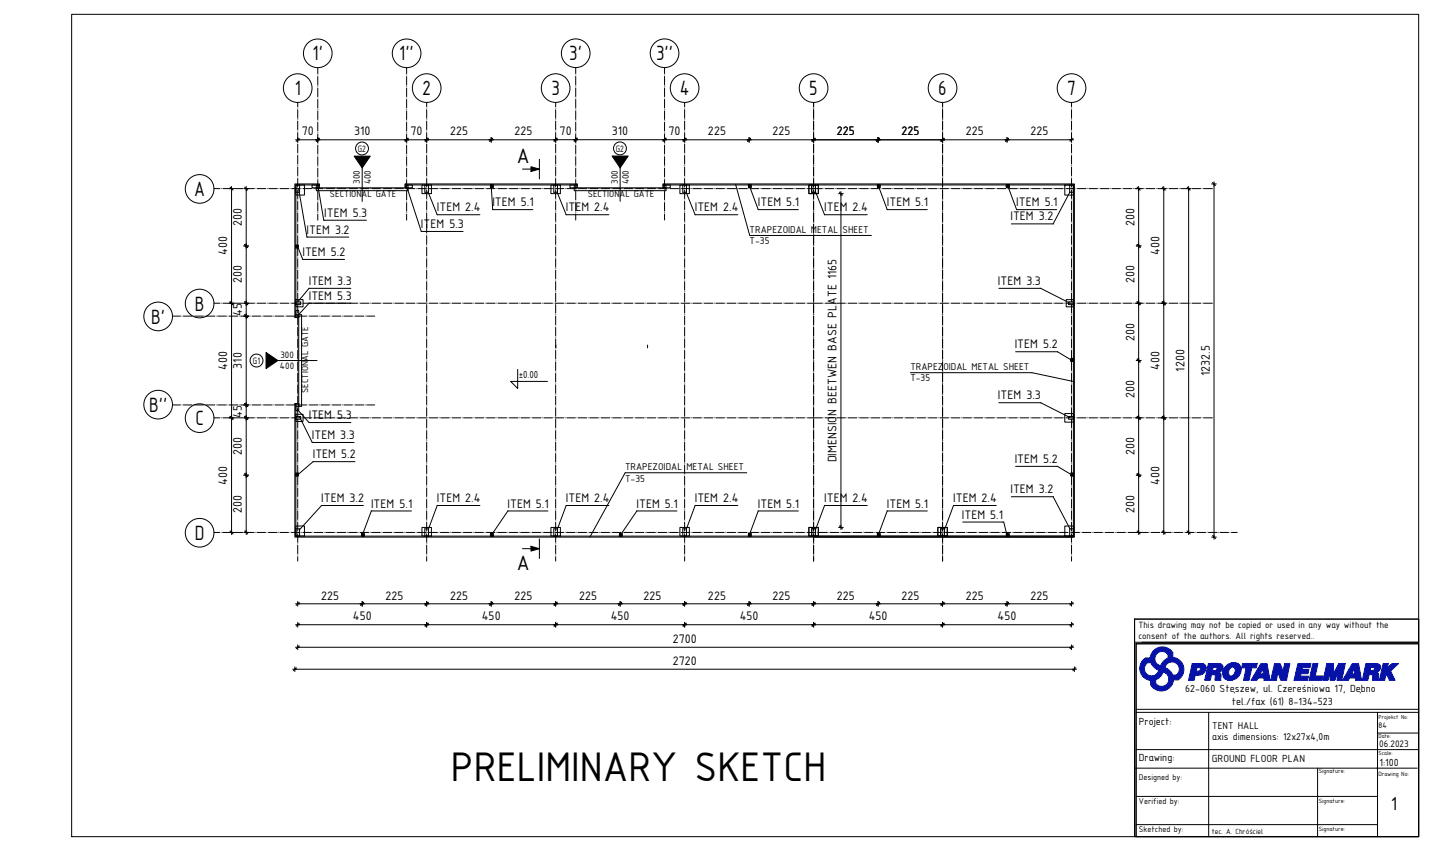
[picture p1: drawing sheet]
<svg xmlns="http://www.w3.org/2000/svg" width="500mm" height="297mm" viewBox="0 0 500 297" stroke-linecap="round" stroke-linejoin="round" font-family="sans-serif">
<defs><g id="words">
<text font-size="15.5" x="157.3" y="272.7">PRELIMINARY SKETCH</text>
<g font-size="7.8">
<text x="109.1" y="21.1">1'</text>
<text x="139.3" y="21.1">1''</text>
<text x="198.6" y="21.1">3'</text>
<text x="228.9" y="21.1">3''</text>
<text x="102.8" y="33.2">1</text>
<text x="147.4" y="33.2">2</text>
<text x="192.4" y="33.2">3</text>
<text x="237.2" y="33.2">4</text>
<text x="282.4" y="33.2">5</text>
<text x="327.4" y="33.2">6</text>
<text x="372.4" y="33.2">7</text>
<text x="180.3" y="56.7">A</text>
<text x="67.7" y="68.4">A</text>
<text x="52.7" y="112.9">B'</text>
<text x="68" y="108.4">B</text>
<text x="52" y="143.7">B''</text>
<text x="68.2" y="148.4">C</text>
<text x="68" y="188.4">D</text>
<text x="180.3" y="198.8">A</text>
</g>
<text font-size="7" x="485.3" y="282.6">1</text>
<g font-size="4.7">
<text x="105.3" y="47.3">70</text>
<text x="123.5" y="47.3">310</text>
<text x="143.3" y="47.3">70</text>
<text x="157" y="47.3">225</text>
<text x="179.5" y="47.3">225</text>
<text x="195.3" y="47.3">70</text>
<text x="213.5" y="47.3">310</text>
<text x="233.3" y="47.3">70</text>
<text x="247" y="47.3">225</text>
<text x="269.5" y="47.3">225</text>
<text x="292" y="47.3">225</text>
<text x="314.5" y="47.3">225</text>
<text x="337" y="47.3">225</text>
<text x="359.5" y="47.3">225</text>
<text x="171.8" y="72">ITEM 5.1</text>
<text x="264.5" y="72">ITEM 5.1</text>
<text x="309.5" y="72">ITEM 5.1</text>
<text x="354.6" y="72">ITEM 5.1</text>
<text x="113.2" y="75.7">ITEM 5.3</text>
<text x="152.4" y="73.7">ITEM 2.4</text>
<text x="197.4" y="73.7">ITEM 2.4</text>
<text x="242.4" y="73.7">ITEM 2.4</text>
<text x="287.6" y="73.7">ITEM 2.4</text>
<text x="352.6" y="76.9">ITEM 3.2</text>
<text x="84.4" y="78.9" transform="rotate(-90 84.4 78.9)">200</text>
<text x="107" y="81.5">ITEM 3.2</text>
<text x="146.9" y="79.6">ITEM 5.3</text>
<text x="395.8" y="78.9" transform="rotate(-90 395.8 78.9)">200</text>
<text x="79.3" y="89.1" transform="rotate(-90 79.3 89.1)">400</text>
<text x="105.5" y="89.3">ITEM 5.2</text>
<text x="404.6" y="89.1" transform="rotate(-90 404.6 89.1)">400</text>
<text x="84.4" y="98.9" transform="rotate(-90 84.4 98.9)">200</text>
<text x="107.7" y="99.4">ITEM 3.3</text>
<text x="348.2" y="99.4">ITEM 3.3</text>
<text x="395.8" y="98.9" transform="rotate(-90 395.8 98.9)">200</text>
<text x="107.7" y="104.6">ITEM 5.3</text>
<text x="84.4" y="110.3" transform="rotate(-90 84.4 110.3)">45</text>
<text x="395.8" y="118.9" transform="rotate(-90 395.8 118.9)">200</text>
<text x="354.1" y="121.6">ITEM 5.2</text>
<text x="79.3" y="129.1" transform="rotate(-90 79.3 129.1)">400</text>
<text x="84.4" y="128.7" transform="rotate(-90 84.4 128.7)">310</text>
<text x="404.6" y="129.1" transform="rotate(-90 404.6 129.1)">400</text>
<text x="413.2" y="129.7" transform="rotate(-90 413.2 129.7)">1200</text>
<text x="422.1" y="131.2" transform="rotate(-90 422.1 131.2)">1232.5</text>
<text x="348.2" y="139.3">ITEM 3.3</text>
<text x="395.8" y="138.9" transform="rotate(-90 395.8 138.9)">200</text>
<text x="84.4" y="145.8" transform="rotate(-90 84.4 145.8)">45</text>
<text x="107.7" y="146.3">ITEM 5.3</text>
<text x="108.8" y="153.2">ITEM 3.3</text>
<text x="84.4" y="158.9" transform="rotate(-90 84.4 158.9)">200</text>
<text x="109.1" y="159.9">ITEM 5.2</text>
<text x="291.9" y="161.4" transform="rotate(-90 291.9 161.4)">DIMENSION BEETWEN BASE PLATE 1165</text>
<text x="354.1" y="161.6">ITEM 5.2</text>
<text x="395.8" y="158.9" transform="rotate(-90 395.8 158.9)">200</text>
<text x="79.3" y="169.1" transform="rotate(-90 79.3 169.1)">400</text>
<text x="352.6" y="172.2">ITEM 3.2</text>
<text x="404.6" y="169.1" transform="rotate(-90 404.6 169.1)">400</text>
<text x="84.4" y="178.9" transform="rotate(-90 84.4 178.9)">200</text>
<text x="112.1" y="175.2">ITEM 3.2</text>
<text x="129.5" y="177.1">ITEM 5.1</text>
<text x="152.4" y="175.2">ITEM 2.4</text>
<text x="177.1" y="177.1">ITEM 5.1</text>
<text x="197.4" y="175.2">ITEM 2.4</text>
<text x="222.1" y="177.1">ITEM 5.1</text>
<text x="242.4" y="175.2">ITEM 2.4</text>
<text x="264.5" y="177.1">ITEM 5.1</text>
<text x="287.6" y="175.2">ITEM 2.4</text>
<text x="309.5" y="177.1">ITEM 5.1</text>
<text x="332.6" y="175.2">ITEM 2.4</text>
<text x="395.8" y="178.9" transform="rotate(-90 395.8 178.9)">200</text>
<text x="335.6" y="181">ITEM 5.1</text>
<text x="112" y="209.2">225</text>
<text x="134.5" y="209.2">225</text>
<text x="157" y="209.2">225</text>
<text x="179.5" y="209.2">225</text>
<text x="202" y="209.2">225</text>
<text x="224.5" y="209.2">225</text>
<text x="247" y="209.2">225</text>
<text x="269.5" y="209.2">225</text>
<text x="292" y="209.2">225</text>
<text x="314.5" y="209.2">225</text>
<text x="337" y="209.2">225</text>
<text x="359.5" y="209.2">225</text>
<text x="123.1" y="216.5">450</text>
<text x="168.1" y="216.5">450</text>
<text x="213.1" y="216.5">450</text>
<text x="258.1" y="216.5">450</text>
<text x="303.1" y="216.5">450</text>
<text x="348.1" y="216.5">450</text>
<text x="234.7" y="224.4">2700</text>
<text x="234.7" y="232.1">2720</text>
</g>
<g font-size="3.9">
<text x="413.6" y="241.6">62-060 Stęszew, ul. Czereśniowa 17, Dębno</text>
<text x="429.8" y="246">tel./fax (61) 8-134-523</text>
<text x="397.3" y="253">Project:</text>
<text x="397.3" y="265.7">Drawing:</text>
<text x="422.9" y="266.1">GROUND FLOOR PLAN</text>
<text x="481.3" y="267.4">1:100</text>
</g>
<text font-size="3.8" x="181" y="132.1">±0.00</text>
<g font-size="3.7">
<text x="261.6" y="81.2">TRAPEZOIDAL METAL SHEET</text>
<text x="261.6" y="85.2">T-35</text>
<text x="317.6" y="129.1">TRAPEZOIDAL METAL SHEET</text>
<text x="317.6" y="133.1">T-35</text>
<text x="218.1" y="164">TRAPEZOIDAL METAL SHEET</text>
<text x="218.1" y="168.1">T-35</text>
<text x="423" y="254.3">TENT HALL</text>
<text x="423" y="258.2">axis dimensions: 12x27x4,0m</text>
</g>
<text font-size="3.6" x="481.2" y="260.7">06.2023</text>
<g font-size="3.5">
<text x="124.9" y="52.9">G2</text>
<text x="214.9" y="52.9">G2</text>
<text x="125.6" y="64.2" transform="rotate(-90 125.6 64.2)">300</text>
<text x="129.4" y="64.4" transform="rotate(-90 129.4 64.4)">400</text>
<text x="215.6" y="64.2" transform="rotate(-90 215.6 64.2)">300</text>
<text x="219.4" y="64.3" transform="rotate(-90 219.4 64.3)">400</text>
<text x="115.1" y="68.8">SECTIONAL GATE</text>
<text x="205.1" y="68.8">SECTIONAL GATE</text>
<text x="97.9" y="125">300</text>
<text x="88.3" y="127">G1</text>
<text x="97.7" y="128.9">400</text>
<text x="107.5" y="137.1" transform="rotate(-90 107.5 137.1)">SECTIONAL GATE</text>
</g>
<g font-size="3.4">
<text x="397.2" y="219.3">This drawing may not be copied or used in any way without the</text>
<text x="397.2" y="223">consent of the authors. All rights reserved..</text>
</g>
<g font-size="3.1">
<text x="397.4" y="272.4">Designed by:</text>
<text x="397.4" y="280.5">Verified by:</text>
<text x="397.4" y="290.4">Sketched by:</text>
</g>
<text font-size="3" x="481" y="254.2">84</text>
<text font-size="2.8" x="422.8" y="291">tec. A. Chróściel</text>
<g font-size="2.3">
<text x="460.1" y="269.9">Signature:</text>
<text x="481" y="270.7">Drawing No:</text>
<text x="460.1" y="280.2">Signature:</text>
<text x="460.1" y="290">Signature:</text>
</g>
<g font-size="2.2">
<text x="481" y="250.8">Projekct No:</text>
<text x="481" y="257.7">Date:</text>
<text x="481" y="263.5">Scale:</text>
</g>
</g></defs>
<!-- layer: BZ_OSD -->
<g fill="none" stroke="#000" stroke-width=".35">
<path d="M103.9 37.8h.1M103.9 35.7v1.6M103.9 38.3v3M110.9 26.2h.1M110.9 30.2h.1M110.9 34.2h.1M110.9 38.2h.1M110.9 23.6v2.1M110.9 26.7v3M110.9 30.7v3M110.9 34.7v3M110.9 38.7v3"/>
<path d="M141.9 26.2h.1M141.9 30.2h.1M141.9 34.2h.1M141.9 38.2h.1M141.9 23.6v2.1M141.9 26.7v3M141.9 30.7v3M141.9 34.7v3M141.9 38.7v3M148.9 37.8h.1M148.9 35.7v1.6M148.9 38.3v3"/>
<path d="M193.9 37.8h.1M193.9 35.7v1.6M193.9 38.3v3M238.9 37.8h.1M238.9 35.7v1.6M238.9 38.3v3M283.9 37.8h.1M283.9 35.7v1.6M283.9 38.3v3M328.9 37.8h.1M328.9 35.7v1.6M328.9 38.3v3"/>
<path d="M373.9 37.8h.1M373.9 35.7v1.6M373.9 38.3v3M103.9 57.8h.1M103.9 53.8h.1M103.9 49.8h.1M103.9 45.8h.1M103.9 41.8h.1M103.9 42.3v3M103.9 46.3v3M103.9 50.3v3M103.9 54.3v3"/>
<path d="M103.9 58.3v3M110.9 42.2h.1M110.9 46.2h.1M110.9 50.2h.1M110.9 54.2h.1M110.9 58.2h.1M110.9 42.7v3M110.9 46.7v3M110.9 50.7v3M110.9 54.7v3M110.9 58.7v3M141.9 42.2h.1"/>
<path d="M141.9 46.2h.1M141.9 50.2h.1M141.9 54.2h.1M141.9 58.2h.1M141.9 42.7v3M141.9 46.7v3M141.9 50.7v3M141.9 54.7v3M141.9 58.7v3M148.9 57.8h.1M148.9 53.8h.1M148.9 49.8h.1"/>
<path d="M148.9 45.8h.1M148.9 41.8h.1M148.9 42.3v3M148.9 46.3v3M148.9 50.3v3M148.9 54.3v3M148.9 58.3v3M193.9 57.8h.1M193.9 53.8h.1M193.9 49.8h.1M193.9 45.8h.1M193.9 41.8h.1"/>
<path d="M193.9 42.3v3M193.9 46.3v3M193.9 50.3v3M193.9 54.3v3M193.9 58.3v3M238.9 57.8h.1M238.9 53.8h.1M238.9 49.8h.1M238.9 45.8h.1M238.9 41.8h.1M238.9 42.3v3M238.9 46.3v3"/>
<path d="M238.9 50.3v3M238.9 54.3v3M238.9 58.3v3M283.9 57.8h.1M283.9 53.8h.1M283.9 49.8h.1M283.9 45.8h.1M283.9 41.8h.1M283.9 42.3v3M283.9 46.3v3M283.9 50.3v3M283.9 54.3v3"/>
<path d="M283.9 58.3v3M328.9 57.8h.1M328.9 53.8h.1M328.9 49.8h.1M328.9 45.8h.1M328.9 41.8h.1M328.9 42.3v3M328.9 46.3v3M328.9 50.3v3M328.9 54.3v3M328.9 58.3v3M373.9 57.8h.1"/>
<path d="M373.9 53.8h.1M373.9 49.8h.1M373.9 45.8h.1M373.9 41.8h.1M373.9 42.3v3M373.9 46.3v3M373.9 50.3v3M373.9 54.3v3M373.9 58.3v3M74.7 65.8h2.1M77.3 65.8h.1M77.8 65.8h3"/>
<path d="M81.3 65.8h.1M81.8 65.8h3M85.3 65.8h.1M85.8 65.8h3M89.3 65.8h.1M89.8 65.8h3M93.3 65.8h.1M93.8 65.8h3M97.3 65.8h.1M97.8 65.8h3M101.3 65.8h.1M101.8 65.8h3"/>
<path d="M103.9 77.8h.1M103.9 73.8h.1M103.9 69.8h.1M103.9 65.8h.1M103.9 61.8h.1M103.9 62.3v3M103.9 66.3v3M103.9 70.3v3M103.9 74.3v3M103.9 78.3v3M105.3 65.8h.1M105.8 65.8h3"/>
<path d="M109.3 65.8h.1M109.8 65.8h3M110.9 62.2h.1M110.9 66.2h.1M110.9 70.2h.1M110.9 74.2h.1M110.9 62.7v3M110.9 66.7v3M110.9 70.7v3M110.9 74.7v2.1M113.3 65.8h.1M113.8 65.8h3"/>
<path d="M117.3 65.8h.1M117.8 65.8h3M121.3 65.8h.1M121.8 65.8h3M125.3 65.8h.1M125.8 65.8h3M129.3 65.8h.1M129.8 65.8h3M133.3 65.8h.1M133.8 65.8h3M137.3 65.8h.1M137.8 65.8h3"/>
<path d="M141.3 65.8h.1M141.8 65.8h3M141.9 62.2h.1M141.9 66.2h.1M141.9 70.2h.1M141.9 74.2h.1M141.9 62.7v3M141.9 66.7v3M141.9 70.7v3M141.9 74.7v2.1M145.3 65.8h.1M145.8 65.8h3"/>
<path d="M148.9 77.8h.1M148.9 73.8h.1M148.9 69.8h.1M148.9 65.8h.1M148.9 61.8h.1M148.9 62.3v3M148.9 66.3v3M148.9 70.3v3M148.9 74.3v3M148.9 78.3v3M149.3 65.8h.1M149.8 65.8h3"/>
<path d="M153.3 65.8h.1M153.8 65.8h3M157.3 65.8h.1M157.8 65.8h3M161.3 65.8h.1M161.8 65.8h3M165.3 65.8h.1M165.8 65.8h3M169.3 65.8h.1M169.8 65.8h3M173.3 65.8h.1M173.8 65.8h3"/>
<path d="M177.3 65.8h.1M177.8 65.8h3M181.3 65.8h.1M181.8 65.8h3M185.3 65.8h.1M185.8 65.8h3M189.3 65.8h.1M189.8 65.8h3M193.3 65.8h.1M193.8 65.8h3M193.9 77.8h.1M193.9 73.8h.1"/>
<path d="M193.9 69.8h.1M193.9 65.8h.1M193.9 61.8h.1M193.9 62.3v3M193.9 66.3v3M193.9 70.3v3M193.9 74.3v3M193.9 78.3v3M197.3 65.8h.1M197.8 65.8h3M201.3 65.8h.1M201.8 65.8h3"/>
<path d="M205.3 65.8h.1M205.8 65.8h3M209.3 65.8h.1M209.8 65.8h3M213.3 65.8h.1M213.8 65.8h3M217.3 65.8h.1M217.8 65.8h3M221.3 65.8h.1M221.8 65.8h3M225.3 65.8h.1M225.8 65.8h3"/>
<path d="M229.3 65.8h.1M229.8 65.8h3M233.3 65.8h.1M233.8 65.8h3M237.3 65.8h.1M237.8 65.8h3M238.9 77.8h.1M238.9 73.8h.1M238.9 69.8h.1M238.9 65.8h.1M238.9 61.8h.1M238.9 62.3v3"/>
<path d="M238.9 66.3v3M238.9 70.3v3M238.9 74.3v3M238.9 78.3v3M241.3 65.8h.1M241.8 65.8h3M245.3 65.8h.1M245.8 65.8h3M249.3 65.8h.1M249.8 65.8h3M253.3 65.8h.1M253.8 65.8h3"/>
<path d="M257.3 65.8h.1M257.8 65.8h3M261.3 65.8h.1M261.8 65.8h3M265.3 65.8h.1M265.8 65.8h3M269.3 65.8h.1M269.8 65.8h3M273.3 65.8h.1M273.8 65.8h3M277.3 65.8h.1M277.8 65.8h3"/>
<path d="M281.3 65.8h.1M281.8 65.8h5.2M283.9 77.8h.1M283.9 73.8h.1M283.9 69.8h.1M283.9 65.8h.1M283.9 61.8h.1M283.9 62.3v3M283.9 66.3v3M283.9 70.3v3M283.9 74.3v3M283.9 78.3v3"/>
<path d="M287.5 65.8h.1M288 65.8h3M291.5 65.8h.1M292 65.8h3M295.5 65.8h.1M296 65.8h3M299.5 65.8h.1M300 65.8h3M303.5 65.8h.1M304 65.8h3M307.5 65.8h.1M308 65.8h3"/>
<path d="M311.5 65.8h.1M312 65.8h3M315.5 65.8h.1M316 65.8h3M319.5 65.8h.1M320 65.8h3M323.5 65.8h.1M324 65.8h3M327.5 65.8h.1M328 65.8h3M328.9 77.8h.1M328.9 73.8h.1"/>
<path d="M328.9 69.8h.1M328.9 65.8h.1M328.9 61.8h.1M328.9 62.3v3M328.9 66.3v3M328.9 70.3v3M328.9 74.3v3M328.9 78.3v3M331.5 65.8h.1M332 65.8h3M335.5 65.8h.1M336 65.8h3"/>
<path d="M339.5 65.8h.1M340 65.8h3M343.5 65.8h.1M344 65.8h3M347.5 65.8h.1M348 65.8h3M351.5 65.8h.1M352 65.8h3M355.5 65.8h.1M356 65.8h3M359.5 65.8h.1M360 65.8h3"/>
<path d="M363.5 65.8h.1M364 65.8h3M367.5 65.8h.1M368 65.8h3M371.5 65.8h.1M372 65.8h3M373.9 77.8h.1M373.9 73.8h.1M373.9 69.8h.1M373.9 65.8h.1M373.9 61.8h.1M373.9 62.3v3"/>
<path d="M373.9 66.3v3M373.9 70.3v3M373.9 74.3v3M373.9 78.3v3M375.5 65.8h.1M376 65.8h3M379.5 65.8h.1M380 65.8h3M383.5 65.8h.1M384 65.8h3M387.5 65.8h.1M388 65.8h3"/>
<path d="M391.5 65.8h.1M392 65.8h3M395.5 65.8h.1M396 65.8h3M399.5 65.8h.1M400 65.8h3M403.5 65.8h.1M404 65.8h3M407.5 65.8h.1M408 65.8h3M411.5 65.8h.1M412 65.8h3"/>
<path d="M415.5 65.8h.1M416 65.8h3M419.5 65.8h.1M420 65.8h3M103.9 97.8h.1M103.9 93.8h.1M103.9 89.8h.1M103.9 85.8h.1M103.9 81.8h.1M103.9 82.3v3M103.9 86.3v3M103.9 90.3v3"/>
<path d="M103.9 94.3v3M103.9 98.3v3M148.9 97.8h.1M148.9 93.8h.1M148.9 89.8h.1M148.9 85.8h.1M148.9 81.8h.1M148.9 82.3v3M148.9 86.3v3M148.9 90.3v3M148.9 94.3v3M148.9 98.3v3"/>
<path d="M193.9 97.8h.1M193.9 93.8h.1M193.9 89.8h.1M193.9 85.8h.1M193.9 81.8h.1M193.9 82.3v3M193.9 86.3v3M193.9 90.3v3M193.9 94.3v3M193.9 98.3v3M238.9 97.8h.1M238.9 93.8h.1"/>
<path d="M238.9 89.8h.1M238.9 85.8h.1M238.9 81.8h.1M238.9 82.3v3M238.9 86.3v3M238.9 90.3v3M238.9 94.3v3M238.9 98.3v3M283.9 97.8h.1M283.9 93.8h.1M283.9 89.8h.1M283.9 85.8h.1"/>
<path d="M283.9 81.8h.1M283.9 82.3v3M283.9 86.3v3M283.9 90.3v3M283.9 94.3v3M283.9 98.3v3M328.9 97.8h.1M328.9 93.8h.1M328.9 89.8h.1M328.9 85.8h.1M328.9 81.8h.1M328.9 82.3v3"/>
<path d="M328.9 86.3v3M328.9 90.3v3M328.9 94.3v3M328.9 98.3v3M373.9 97.8h.1M373.9 93.8h.1M373.9 89.8h.1M373.9 85.8h.1M373.9 81.8h.1M373.9 82.3v3M373.9 86.3v3M373.9 90.3v3"/>
<path d="M373.9 94.3v3M373.9 98.3v3M60.2 110.3h2.8M63.5 110.3h.1M64 110.3h3M67.5 110.3h.1M68 110.3h3M71.5 110.3h.1M72 110.3h3M74.7 105.8h2.1M75.5 110.3h.1M76 110.3h3"/>
<path d="M77.3 105.8h.1M77.8 105.8h3M79.5 110.3h.1M80 110.3h3M81.3 105.8h.1M81.8 105.8h3M83.5 110.3h.1M84 110.3h3M85.3 105.8h.1M85.8 105.8h3M87.5 110.3h.1M88 110.3h3"/>
<path d="M89.3 105.8h.1M89.8 105.8h3M91.5 110.3h.1M92 110.3h3M93.3 105.8h.1M93.8 105.8h3M95.5 110.3h.1M96 110.3h3M97.3 105.8h.1M97.8 105.8h3M99.5 110.3h.1M100 110.3h3"/>
<path d="M101.3 105.8h.1M101.8 105.8h3M103.5 110.3h.1M103.9 117.8h.1M103.9 113.8h.1M103.9 109.8h.1M103.9 105.8h.1M103.9 101.8h.1M103.9 102.3v3M103.9 106.3v3M103.9 110.3v3M103.9 114.3v3"/>
<path d="M103.9 118.3v3M104 110.3h3M105.3 105.8h.1M105.8 105.8h3M107.5 110.3h.1M108 110.3h3M109.3 105.8h.1M109.8 105.8h3M111.5 110.3h.1M112 110.3h3M113.3 105.8h.1M113.8 105.8h3"/>
<path d="M115.5 110.3h.1M116 110.3h3M117.3 105.8h.1M117.8 105.8h3M119.5 110.3h.1M120 110.3h3M121.3 105.8h.1M121.8 105.8h3M123.5 110.3h.1M124 110.3h3M125.3 105.8h.1M125.8 105.8h3"/>
<path d="M127.5 110.3h.1M128 110.3h2.8M129.3 105.8h.1M129.8 105.8h3M133.3 105.8h.1M133.8 105.8h3M137.3 105.8h.1M137.8 105.8h3M141.3 105.8h.1M141.8 105.8h3M145.3 105.8h.1M145.8 105.8h3"/>
<path d="M148.9 117.8h.1M148.9 113.8h.1M148.9 109.8h.1M148.9 105.8h.1M148.9 101.8h.1M148.9 102.3v3M148.9 106.3v3M148.9 110.3v3M148.9 114.3v3M148.9 118.3v3M149.3 105.8h.1M149.8 105.8h3"/>
<path d="M153.3 105.8h.1M153.8 105.8h3M157.3 105.8h.1M157.8 105.8h3M161.3 105.8h.1M161.8 105.8h3M165.3 105.8h.1M165.8 105.8h3M169.3 105.8h.1M169.8 105.8h3M173.3 105.8h.1M173.8 105.8h3"/>
<path d="M177.3 105.8h.1M177.8 105.8h3M181.3 105.8h.1M181.8 105.8h3M185.3 105.8h.1M185.8 105.8h3M189.3 105.8h.1M189.8 105.8h3M193.3 105.8h.1M193.8 105.8h3M193.9 117.8h.1M193.9 113.8h.1"/>
<path d="M193.9 109.8h.1M193.9 105.8h.1M193.9 101.8h.1M193.9 102.3v3M193.9 106.3v3M193.9 110.3v3M193.9 114.3v3M193.9 118.3v3M197.3 105.8h.1M197.8 105.8h3M201.3 105.8h.1M201.8 105.8h3"/>
<path d="M205.3 105.8h.1M205.8 105.8h3M209.3 105.8h.1M209.8 105.8h3M213.3 105.8h.1M213.8 105.8h3M217.3 105.8h.1M217.8 105.8h3M221.3 105.8h.1M221.8 105.8h3M225.3 105.8h.1M225.8 105.8h3"/>
<path d="M229.3 105.8h.1M229.8 105.8h3M233.3 105.8h.1M233.8 105.8h3M237.3 105.8h.1M237.8 105.8h3M238.9 117.8h.1M238.9 113.8h.1M238.9 109.8h.1M238.9 105.8h.1M238.9 101.8h.1M238.9 102.3v3"/>
<path d="M238.9 106.3v3M238.9 110.3v3M238.9 114.3v3M238.9 118.3v3M241.3 105.8h.1M241.8 105.8h3M245.3 105.8h.1M245.8 105.8h3M249.3 105.8h.1M249.8 105.8h3M253.3 105.8h.1M253.8 105.8h3"/>
<path d="M257.3 105.8h.1M257.8 105.8h3M261.3 105.8h.1M261.8 105.8h3M265.3 105.8h.1M265.8 105.8h3M269.3 105.8h.1M269.8 105.8h3M273.3 105.8h.1M273.8 105.8h3M277.3 105.8h.1M277.8 105.8h3"/>
<path d="M281.3 105.8h.1M281.8 105.8h5.2M283.9 117.8h.1M283.9 113.8h.1M283.9 109.8h.1M283.9 105.8h.1M283.9 101.8h.1M283.9 102.3v3M283.9 106.3v3M283.9 110.3v3M283.9 114.3v3M283.9 118.3v3"/>
<path d="M287.5 105.8h.1M288 105.8h3M291.5 105.8h.1M292 105.8h3M295.5 105.8h.1M296 105.8h3M299.5 105.8h.1M300 105.8h3M303.5 105.8h.1M304 105.8h3M307.5 105.8h.1M308 105.8h3"/>
<path d="M311.5 105.8h.1M312 105.8h3M315.5 105.8h.1M316 105.8h3M319.5 105.8h.1M320 105.8h3M323.5 105.8h.1M324 105.8h3M327.5 105.8h.1M328 105.8h3M328.9 117.8h.1M328.9 113.8h.1"/>
<path d="M328.9 109.8h.1M328.9 105.8h.1M328.9 101.8h.1M328.9 102.3v3M328.9 106.3v3M328.9 110.3v3M328.9 114.3v3M328.9 118.3v3M331.5 105.8h.1M332 105.8h3M335.5 105.8h.1M336 105.8h3"/>
<path d="M339.5 105.8h.1M340 105.8h3M343.5 105.8h.1M344 105.8h3M347.5 105.8h.1M348 105.8h3M351.5 105.8h.1M352 105.8h3M355.5 105.8h.1M356 105.8h3M359.5 105.8h.1M360 105.8h3"/>
<path d="M363.5 105.8h.1M364 105.8h3M367.5 105.8h.1M368 105.8h3M371.5 105.8h.1M372 105.8h3M373.9 117.8h.1M373.9 113.8h.1M373.9 109.8h.1M373.9 105.8h.1M373.9 101.8h.1M373.9 102.3v3"/>
<path d="M373.9 106.3v3M373.9 110.3v3M373.9 114.3v3M373.9 118.3v3M375.5 105.8h.1M376 105.8h3M379.5 105.8h.1M380 105.8h3M383.5 105.8h.1M384 105.8h3M387.5 105.8h.1M388 105.8h3"/>
<path d="M391.5 105.8h.1M392 105.8h3M395.5 105.8h.1M396 105.8h3M399.5 105.8h.1M400 105.8h3M403.5 105.8h.1M404 105.8h3M407.5 105.8h.1M408 105.8h3M411.5 105.8h.1M412 105.8h3"/>
<path d="M415.5 105.8h.1M416 105.8h3M419.5 105.8h.1M420 105.8h3M103.9 137.8h.1M103.9 133.8h.1M103.9 129.8h.1M103.9 125.8h.1M103.9 121.8h.1M103.9 122.3v3M103.9 126.3v3M103.9 130.3v3"/>
<path d="M103.9 134.3v3M103.9 138.3v3M148.9 137.8h.1M148.9 133.8h.1M148.9 129.8h.1M148.9 125.8h.1M148.9 121.8h.1M148.9 122.3v3M148.9 126.3v3M148.9 130.3v3M148.9 134.3v3M148.9 138.3v3"/>
<path d="M193.9 137.8h.1M193.9 133.8h.1M193.9 129.8h.1M193.9 125.8h.1M193.9 121.8h.1M193.9 122.3v3M193.9 126.3v3M193.9 130.3v3M193.9 134.3v3M193.9 138.3v3M238.9 137.8h.1M238.9 133.8h.1"/>
<path d="M238.9 129.8h.1M238.9 125.8h.1M238.9 121.8h.1M238.9 122.3v3M238.9 126.3v3M238.9 130.3v3M238.9 134.3v3M238.9 138.3v3M283.9 137.8h.1M283.9 133.8h.1M283.9 129.8h.1M283.9 125.8h.1"/>
<path d="M283.9 121.8h.1M283.9 122.3v3M283.9 126.3v3M283.9 130.3v3M283.9 134.3v3M283.9 138.3v3M328.9 137.8h.1M328.9 133.8h.1M328.9 129.8h.1M328.9 125.8h.1M328.9 121.8h.1M328.9 122.3v3"/>
<path d="M328.9 126.3v3M328.9 130.3v3M328.9 134.3v3M328.9 138.3v3M373.9 137.8h.1M373.9 133.8h.1M373.9 129.8h.1M373.9 125.8h.1M373.9 121.8h.1M373.9 122.3v3M373.9 126.3v3M373.9 130.3v3"/>
<path d="M373.9 134.3v3M373.9 138.3v3M60.2 141.3h2.8M63.5 141.3h.1M64 141.3h3M67.5 141.3h.1M68 141.3h3M71.5 141.3h.1M72 141.3h3M74.7 145.8h2.1M75.5 141.3h.1M76 141.3h3"/>
<path d="M77.3 145.8h.1M77.8 145.8h3M79.5 141.3h.1M80 141.3h3M81.3 145.8h.1M81.8 145.8h3M83.5 141.3h.1M84 141.3h3M85.3 145.8h.1M85.8 145.8h3M87.5 141.3h.1M88 141.3h3"/>
<path d="M89.3 145.8h.1M89.8 145.8h3M91.5 141.3h.1M92 141.3h3M93.3 145.8h.1M93.8 145.8h3M95.5 141.3h.1M96 141.3h3M97.3 145.8h.1M97.8 145.8h3M99.5 141.3h.1M100 141.3h3"/>
<path d="M101.3 145.8h.1M101.8 145.8h3M103.5 141.3h.1M103.9 157.8h.1M103.9 153.8h.1M103.9 149.8h.1M103.9 145.8h.1M103.9 141.8h.1M103.9 142.3v3M103.9 146.3v3M103.9 150.3v3M103.9 154.3v3"/>
<path d="M103.9 158.3v3M104 141.3h3M105.3 145.8h.1M105.8 145.8h3M107.5 141.3h.1M108 141.3h3M109.3 145.8h.1M109.8 145.8h3M111.5 141.3h.1M112 141.3h3M113.3 145.8h.1M113.8 145.8h3"/>
<path d="M115.5 141.3h.1M116 141.3h3M117.3 145.8h.1M117.8 145.8h3M119.5 141.3h.1M120 141.3h3M121.3 145.8h.1M121.8 145.8h3M123.5 141.3h.1M124 141.3h3M125.3 145.8h.1M125.8 145.8h3"/>
<path d="M127.5 141.3h.1M128 141.3h2.8M129.3 145.8h.1M129.8 145.8h3M133.3 145.8h.1M133.8 145.8h3M137.3 145.8h.1M137.8 145.8h3M141.3 145.8h.1M141.8 145.8h3M145.3 145.8h.1M145.8 145.8h3"/>
<path d="M148.9 157.8h.1M148.9 153.8h.1M148.9 149.8h.1M148.9 145.8h.1M148.9 141.8h.1M148.9 142.3v3M148.9 146.3v3M148.9 150.3v3M148.9 154.3v3M148.9 158.3v3M149.3 145.8h.1M149.8 145.8h3"/>
<path d="M153.3 145.8h.1M153.8 145.8h3M157.3 145.8h.1M157.8 145.8h3M161.3 145.8h.1M161.8 145.8h3M165.3 145.8h.1M165.8 145.8h3M169.3 145.8h.1M169.8 145.8h3M173.3 145.8h.1M173.8 145.8h3"/>
<path d="M177.3 145.8h.1M177.8 145.8h3M181.3 145.8h.1M181.8 145.8h3M185.3 145.8h.1M185.8 145.8h3M189.3 145.8h.1M189.8 145.8h3M193.3 145.8h.1M193.8 145.8h3M193.9 157.8h.1M193.9 153.8h.1"/>
<path d="M193.9 149.8h.1M193.9 145.8h.1M193.9 141.8h.1M193.9 142.3v3M193.9 146.3v3M193.9 150.3v3M193.9 154.3v3M193.9 158.3v3M197.3 145.8h.1M197.8 145.8h3M201.3 145.8h.1M201.8 145.8h3"/>
<path d="M205.3 145.8h.1M205.8 145.8h3M209.3 145.8h.1M209.8 145.8h3M213.3 145.8h.1M213.8 145.8h3M217.3 145.8h.1M217.8 145.8h3M221.3 145.8h.1M221.8 145.8h3M225.3 145.8h.1M225.8 145.8h3"/>
<path d="M229.3 145.8h.1M229.8 145.8h3M233.3 145.8h.1M233.8 145.8h3M237.3 145.8h.1M237.8 145.8h3M238.9 157.8h.1M238.9 153.8h.1M238.9 149.8h.1M238.9 145.8h.1M238.9 141.8h.1M238.9 142.3v3"/>
<path d="M238.9 146.3v3M238.9 150.3v3M238.9 154.3v3M238.9 158.3v3M241.3 145.8h.1M241.8 145.8h3M245.3 145.8h.1M245.8 145.8h3M249.3 145.8h.1M249.8 145.8h3M253.3 145.8h.1M253.8 145.8h3"/>
<path d="M257.3 145.8h.1M257.8 145.8h3M261.3 145.8h.1M261.8 145.8h3M265.3 145.8h.1M265.8 145.8h3M269.3 145.8h.1M269.8 145.8h3M273.3 145.8h.1M273.8 145.8h3M277.3 145.8h.1M277.8 145.8h3"/>
<path d="M281.3 145.8h.1M281.8 145.8h5.2M283.9 157.8h.1M283.9 153.8h.1M283.9 149.8h.1M283.9 145.8h.1M283.9 141.8h.1M283.9 142.3v3M283.9 146.3v3M283.9 150.3v3M283.9 154.3v3M283.9 158.3v3"/>
<path d="M287.5 145.8h.1M288 145.8h3M291.5 145.8h.1M292 145.8h3M295.5 145.8h.1M296 145.8h3M299.5 145.8h.1M300 145.8h3M303.5 145.8h.1M304 145.8h3M307.5 145.8h.1M308 145.8h3"/>
<path d="M311.5 145.8h.1M312 145.8h3M315.5 145.8h.1M316 145.8h3M319.5 145.8h.1M320 145.8h3M323.5 145.8h.1M324 145.8h3M327.5 145.8h.1M328 145.8h3M328.9 157.8h.1M328.9 153.8h.1"/>
<path d="M328.9 149.8h.1M328.9 145.8h.1M328.9 141.8h.1M328.9 142.3v3M328.9 146.3v3M328.9 150.3v3M328.9 154.3v3M328.9 158.3v3M331.5 145.8h.1M332 145.8h3M335.5 145.8h.1M336 145.8h3"/>
<path d="M339.5 145.8h.1M340 145.8h3M343.5 145.8h.1M344 145.8h3M347.5 145.8h.1M348 145.8h3M351.5 145.8h.1M352 145.8h3M355.5 145.8h.1M356 145.8h3M359.5 145.8h.1M360 145.8h3"/>
<path d="M363.5 145.8h.1M364 145.8h3M367.5 145.8h.1M368 145.8h3M371.5 145.8h.1M372 145.8h3M373.9 157.8h.1M373.9 153.8h.1M373.9 149.8h.1M373.9 145.8h.1M373.9 141.8h.1M373.9 142.3v3"/>
<path d="M373.9 146.3v3M373.9 150.3v3M373.9 154.3v3M373.9 158.3v3M375.5 145.8h.1M376 145.8h3M379.5 145.8h.1M380 145.8h3M383.5 145.8h.1M384 145.8h3M387.5 145.8h.1M388 145.8h3"/>
<path d="M391.5 145.8h.1M392 145.8h3M395.5 145.8h.1M396 145.8h3M399.5 145.8h.1M400 145.8h3M403.5 145.8h.1M404 145.8h3M407.5 145.8h.1M408 145.8h3M411.5 145.8h.1M412 145.8h3"/>
<path d="M415.5 145.8h.1M416 145.8h3M419.5 145.8h.1M420 145.8h3M103.9 177.8h.1M103.9 173.8h.1M103.9 169.8h.1M103.9 165.8h.1M103.9 161.8h.1M103.9 162.3v3M103.9 166.3v3M103.9 170.3v3"/>
<path d="M103.9 174.3v3M103.9 178.3v3M148.9 177.8h.1M148.9 173.8h.1M148.9 169.8h.1M148.9 165.8h.1M148.9 161.8h.1M148.9 162.3v3M148.9 166.3v3M148.9 170.3v3M148.9 174.3v3M148.9 178.3v3"/>
<path d="M193.9 177.8h.1M193.9 173.8h.1M193.9 169.8h.1M193.9 165.8h.1M193.9 161.8h.1M193.9 162.3v3M193.9 166.3v3M193.9 170.3v3M193.9 174.3v3M193.9 178.3v3M238.9 177.8h.1M238.9 173.8h.1"/>
<path d="M238.9 169.8h.1M238.9 165.8h.1M238.9 161.8h.1M238.9 162.3v3M238.9 166.3v3M238.9 170.3v3M238.9 174.3v3M238.9 178.3v3M283.9 177.8h.1M283.9 173.8h.1M283.9 169.8h.1M283.9 165.8h.1"/>
<path d="M283.9 161.8h.1M283.9 162.3v3M283.9 166.3v3M283.9 170.3v3M283.9 174.3v3M283.9 178.3v3M328.9 177.8h.1M328.9 173.8h.1M328.9 169.8h.1M328.9 165.8h.1M328.9 161.8h.1M328.9 162.3v3"/>
<path d="M328.9 166.3v3M328.9 170.3v3M328.9 174.3v3M328.9 178.3v3M373.9 177.8h.1M373.9 173.8h.1M373.9 169.8h.1M373.9 165.8h.1M373.9 161.8h.1M373.9 162.3v3M373.9 166.3v3M373.9 170.3v3"/>
<path d="M373.9 174.3v3M373.9 178.3v3M74.7 185.8h2M77.2 185.8h.1M77.7 185.8h3M81.2 185.8h.1M81.7 185.8h3M85.2 185.8h.1M85.7 185.8h3M89.2 185.8h.1M89.7 185.8h3M93.2 185.8h.1"/>
<path d="M93.7 185.8h3M97.2 185.8h.1M97.7 185.8h3M101.2 185.8h.1M101.7 185.8h3M103.9 193.8h.1M103.9 189.8h.1M103.9 185.8h.1M103.9 181.8h.1M103.9 182.3v3M103.9 186.3v3M103.9 190.3v3"/>
<path d="M103.9 194.3v1.5M105.2 185.8h.1M105.7 185.8h3M109.2 185.8h.1M109.7 185.8h3M113.2 185.8h.1M113.7 185.8h3M117.2 185.8h.1M117.7 185.8h3M121.2 185.8h.1M121.7 185.8h3M125.2 185.8h.1"/>
<path d="M125.7 185.8h3M129.2 185.8h.1M129.7 185.8h3M133.2 185.8h.1M133.7 185.8h3M137.2 185.8h.1M137.7 185.8h3M141.2 185.8h.1M141.7 185.8h3M145.2 185.8h.1M145.7 185.8h3M148.9 193.8h.1"/>
<path d="M148.9 189.8h.1M148.9 185.8h.1M148.9 181.8h.1M148.9 182.3v3M148.9 186.3v3M148.9 190.3v3M148.9 194.3v1.5M149.2 185.8h.1M149.7 185.8h3M153.2 185.8h.1M153.7 185.8h3M157.2 185.8h.1"/>
<path d="M157.7 185.8h3M161.2 185.8h.1M161.7 185.8h3M165.2 185.8h.1M165.7 185.8h3M169.2 185.8h.1M169.7 185.8h3M173.2 185.8h.1M173.7 185.8h3M177.2 185.8h.1M177.7 185.8h3M181.2 185.8h.1"/>
<path d="M181.7 185.8h3M185.2 185.8h.1M185.7 185.8h3M189.2 185.8h.1M189.7 185.8h3M193.2 185.8h.1M193.7 185.8h3M193.9 193.8h.1M193.9 189.8h.1M193.9 185.8h.1M193.9 181.8h.1M193.9 182.3v3"/>
<path d="M193.9 186.3v3M193.9 190.3v3M193.9 194.3v1.5M197.2 185.8h.1M197.7 185.8h3M201.2 185.8h.1M201.7 185.8h3M205.2 185.8h.1M205.7 185.8h3M209.2 185.8h.1M209.7 185.8h3M213.2 185.8h.1"/>
<path d="M213.7 185.8h3M217.2 185.8h.1M217.7 185.8h3M221.2 185.8h.1M221.7 185.8h3M225.2 185.8h.1M225.7 185.8h3M229.2 185.8h.1M229.7 185.8h3M233.2 185.8h.1M233.7 185.8h3M237.2 185.8h.1"/>
<path d="M237.7 185.8h3M238.9 193.8h.1M238.9 189.8h.1M238.9 185.8h.1M238.9 181.8h.1M238.9 182.3v3M238.9 186.3v3M238.9 190.3v3M238.9 194.3v1.5M241.2 185.8h.1M241.7 185.8h3M245.2 185.8h.1"/>
<path d="M245.7 185.8h3M249.2 185.8h.1M249.7 185.8h3M253.2 185.8h.1M253.7 185.8h3M257.2 185.8h.1M257.7 185.8h3M261.2 185.8h.1M261.7 185.8h3M265.2 185.8h.1M265.7 185.8h3M269.2 185.8h.1"/>
<path d="M269.7 185.8h3M273.2 185.8h.1M273.7 185.8h3M277.2 185.8h.1M277.7 185.8h3M281.2 185.8h.1M281.7 185.8h3M283.9 193.8h.1M283.9 189.8h.1M283.9 185.8h.1M283.9 181.8h.1M283.9 182.3v3"/>
<path d="M283.9 186.3v3M283.9 190.3v3M283.9 194.3v1.5M285.2 185.8h.1M285.7 185.8h3M289.2 185.8h.1M289.7 185.8h3M293.2 185.8h.1M293.7 185.8h3M297.2 185.8h.1M297.7 185.8h3M301.2 185.8h.1"/>
<path d="M301.7 185.8h3M305.2 185.8h.1M305.7 185.8h3M309.2 185.8h.1M309.7 185.8h3M313.2 185.8h.1M313.7 185.8h3M317.2 185.8h.1M317.7 185.8h3M321.2 185.8h.1M321.7 185.8h3M325.2 185.8h.1"/>
<path d="M325.7 185.8h3M328.9 193.8h.1M328.9 189.8h.1M328.9 185.8h.1M328.9 181.8h.1M328.9 182.3v3M328.9 186.3v3M328.9 190.3v3M328.9 194.3v1.5M329.2 185.8h.1M329.7 185.8h3M333.2 185.8h.1"/>
<path d="M333.7 185.8h3M337.2 185.8h.1M337.7 185.8h3M341.2 185.8h.1M341.7 185.8h3M345.2 185.8h.1M345.7 185.8h3M349.2 185.8h.1M349.7 185.8h3M353.2 185.8h.1M353.7 185.8h3M357.2 185.8h.1"/>
<path d="M357.7 185.8h3M361.2 185.8h.1M361.7 185.8h3M365.2 185.8h.1M365.7 185.8h3M369.2 185.8h.1M369.7 185.8h3M373.2 185.8h.1M373.7 185.8h3M373.9 193.8h.1M373.9 189.8h.1M373.9 185.8h.1"/>
<path d="M373.9 181.8h.1M373.9 182.3v3M373.9 186.3v3M373.9 190.3v3M373.9 194.3v1.5M377.2 185.8h.1M377.7 185.8h3M381.2 185.8h.1M381.7 185.8h3M385.2 185.8h.1M385.7 185.8h3M389.2 185.8h.1"/>
<path d="M389.7 185.8h3M393.2 185.8h.1M393.7 185.8h3M397.2 185.8h.1M397.7 185.8h3M401.2 185.8h.1M401.7 185.8h3M405.2 185.8h.1M405.7 185.8h3M409.2 185.8h.1M409.7 185.8h3M413.2 185.8h.1"/>
<path d="M413.7 185.8h3M417.2 185.8h.1M417.7 185.8h3M421.2 185.8h.1M421.7 185.8h3M425.2 185.8h.1M425.7 185.8h3M429.2 185.8h.1M429.7 185.8h2"/>
</g>
<!-- layer: BA_SYM -->
<g fill="none" stroke="#000" stroke-width=".35">
<circle cx="103.9" cy="30.7" r="5"/>
<circle cx="148.9" cy="30.7" r="5"/>
<circle cx="193.9" cy="30.7" r="5"/>
<circle cx="238.9" cy="30.7" r="5"/>
<circle cx="283.9" cy="30.7" r="5"/>
<circle cx="328.9" cy="30.7" r="5"/>
<circle cx="373.9" cy="30.7" r="5"/>
<circle cx="126.3" cy="51.8" r="2.25"/>
<circle cx="69.7" cy="65.9" r="5"/>
<circle cx="55.2" cy="110.4" r="5"/>
<circle cx="69.7" cy="105.9" r="5"/>
<circle cx="89.5" cy="125.8" r="2.25"/>
<circle cx="55.2" cy="141.2" r="5"/>
<circle cx="69.7" cy="145.9" r="5"/>
<circle cx="69.7" cy="185.9" r="5"/>
</g>
<!-- layer: BA_WIG -->
<g fill="none" stroke="#000" stroke-width=".35">
<path d="M103.2 64.5h1.3v2.6h-1.3zM148.2 64.5h1.3v2.6h-1.3zM193.2 64.5h1.3v2.6h-1.3zM238.2 64.5h1.3v2.6h-1.3zM283.2 64.5h1.3v2.6h-1.3zM373.2 64.5h1.3v2.6h-1.3zM103.2 184.5h1.3v2.6h-1.3zM148.2 184.5h1.3v2.6h-1.3zM193.2 184.5h1.3v2.6h-1.3zM238.2 184.5h1.3v2.6h-1.3zM283.2 184.5h1.3v2.6h-1.3zM328.2 184.5h1.3v2.6h-1.3z"/>
<path d="M373.2 184.5h1.3v2.6h-1.3z"/>
</g>
<!-- layer: wymiar-opisy -->
<g fill="none" stroke="#000" stroke-width=".35">
<path d="M104.2 65.8l2.9 16.9h14.6M141.9 65l5.1 15.8h14.6M149.4 67l3.1 7.9h14.9M152.5 74.9h.1M171.4 64.6l.5 8.6h14M171.9 73.2h.1M194.4 67l3.1 7.9h14.9M197.5 74.9h.1M239.4 67l3.1 7.9h14.9M242.5 74.9h.1M261.4 64.6l3.2 8.6h14M264.6 73.2h.1"/>
<path d="M284.6 67l3.1 7.9h14.9M287.7 74.9h.1M306.4 64.6l3.2 8.6h14M309.6 73.2h.1M351.5 64.6l3.2 8.6h14M354.7 73.2h.1M367.5 78.1h.1M373.3 67l-5.8 11.1h-14.6M103.8 86l1.8 4.5h14.6M105.6 90.5h.1M107.1 82.7h.1M147 80.8h.1"/>
<path d="M107.8 100.6h.1M107.8 105.8h.1M122.4 100.6h-14.6l-3.9 4.7M122.4 105.8h-14.6l-4.1 4.5M348.5 100.6h14.6l10.3 5.2M363.1 100.6h.1M354.4 122.8h14.6l4.8 2.9M369 122.8h.1M103.7 142.9l4.1 4.6h14.6M104.5 145.3l4.4 9.1h14.6M107.8 147.5h.1M108.9 154.4h.1"/>
<path d="M348.5 140.5h14.6l10.3 5.2M363.1 140.5h.1M109.2 161.1h.1M112.2 176.4h.1M123.8 161.1h-14.6l-5.3 4.6M126.8 176.4h-14.6l-7.8 8.6M129.6 178.3h.1M143.6 178.3h-14l-3.2 8.6M152.5 176.4h.1M167.4 176.4h-14.9l-3.1 8.6M177.2 178.3h.1M191.2 178.3h-14l-5.8 8.6"/>
<path d="M197.5 176.4h.1M212.4 176.4h-14.9l-3.1 8.6M222.2 178.3h.1M236.2 178.3h-14l-5.8 8.6M242.5 176.4h.1M257.4 176.4h-14.9l-3.1 8.6M264.6 178.3h.1M278.6 178.3h-14l-3.2 8.6M287.7 176.4h.1M302.6 176.4h-14.9l-3.2 8.6M309.6 178.3h.1M323.6 178.3h-14l-3.2 8.6"/>
<path d="M332.7 176.4h.1M347.6 176.4h-14.9l-3.2 8.6M352.9 173.4h14.6l5.9 11.3M354.4 162.8h14.6l4.8 2.9M367.5 173.4h.1M369 162.8h.1M335.9 182.2h14.3l1.2 4.7"/>
</g>
<!-- layer: BS_ODN -->
<g fill="none" stroke="#000" stroke-width=".35">
<path d="M171.1 64.5h1v.9h-1M171.2 64.9h.3M171.4 64.9h.1M171.4 64.5v.3M171.4 65v.4M171.8 64.9h.2M171.9 64.8v.3M261.1 64.5h1v.9h-1M261.2 64.9h.3M261.4 64.9h.1M261.4 64.5v.3M261.4 65v.3"/>
<path d="M261.8 64.9h.2M261.9 64.8v.3M306.1 64.5h1v.9h-1M306.2 64.9h.3M306.4 64.9h.1M306.4 64.5v.3M306.4 65v.3M306.8 64.9h.2M306.9 64.8v.3M351.1 64.5h1v.9h-1M351.2 64.9h.3M351.4 64.9h.1"/>
<path d="M351.4 64.5v.3M351.4 65v.3M351.8 64.9h.2M351.9 64.8v.3M103.2 85.6v1h.9v-1M103.2 85.8h.3M103.5 86.4h.2M103.6 85.8h.1M103.6 85.7v.3M103.6 86.3v.2M103.7 85.8h.3M373.7 126.1v-1h.9v1"/>
<path d="M373.7 125.8h.3M374 125.3h.2M374.1 125.8h.1M374.1 125.2v.2M374.1 125.7v.3M374.2 125.8h.3M103.2 166.1v-1h.9v1M103.2 165.8h.3M103.5 165.3h.2M103.6 165.8h.1M103.6 165.2v.2M103.6 165.7v.3"/>
<path d="M103.7 165.8h.3M373.7 166.1v-1h.9v1M373.7 165.8h.3M374 165.3h.2M374.1 165.8h.1M374.1 165.2v.2M374.1 165.7v.3M374.2 165.8h.3M126.1 186.3h1v.9h-1M126.2 186.7h.3M126.4 186.7h.1M126.4 186.3v.3"/>
<path d="M126.4 186.8v.3M126.8 186.7h.2M126.9 186.6v.2M171.1 186.3h1v.9h-1M171.2 186.7h.3M171.4 186.7h.1M171.4 186.3v.3M171.4 186.8v.3M171.8 186.7h.2M171.9 186.6v.2M216.1 186.3h1v.9h-1M216.2 186.7h.3"/>
<path d="M216.4 186.7h.1M216.4 186.3v.3M216.4 186.8v.3M216.8 186.7h.2M216.9 186.6v.2M261.1 186.3h1v.9h-1M261.2 186.7h.3M261.4 186.7h.1M261.4 186.3v.3M261.4 186.8v.3M261.8 186.7h.2M261.9 186.6v.2"/>
<path d="M306.1 186.3h1v.9h-1M306.2 186.7h.3M306.4 186.7h.1M306.4 186.3v.3M306.4 186.8v.3M306.8 186.7h.2M306.9 186.6v.2M351.1 186.3h1v.9h-1M351.2 186.7h.3M351.4 186.7h.1M351.4 186.3v.3M351.4 186.8v.3"/>
<path d="M351.8 186.7h.2M351.9 186.6v.2"/>
<circle cx="171.9" cy="64.9" r=".09"/>
<circle cx="261.9" cy="64.9" r=".09"/>
<circle cx="306.9" cy="64.9" r=".09"/>
<circle cx="351.9" cy="64.9" r=".09"/>
<circle cx="103.6" cy="86.4" r=".09"/>
<circle cx="374.1" cy="125.3" r=".09"/>
<circle cx="103.6" cy="165.3" r=".09"/>
<circle cx="374.1" cy="165.3" r=".09"/>
<circle cx="126.9" cy="186.7" r=".09"/>
<circle cx="171.9" cy="186.7" r=".09"/>
<circle cx="216.9" cy="186.7" r=".09"/>
<circle cx="261.9" cy="186.7" r=".09"/>
<circle cx="306.9" cy="186.7" r=".09"/>
<circle cx="351.9" cy="186.7" r=".09"/>
</g>
<!-- layer: BS_WIS -->
<g fill="none" stroke="#000" stroke-width=".35">
<path d="M103.1 48.8h8.5M103.9 48v1.6M104.4 48.3l-1.1 1M110.9 48v1.6M111.4 48.3l-1.1 1M141.1 48.8h53.5M141.9 48v1.6M142.4 48.3l-1.1 1M148.9 48v1.6M149.4 48.3l-1.1 1M171.4 48v1.6M171.9 48.3l-1.1 1"/>
<path d="M193.9 48v1.6M194.4 48.3l-1.1 1M238.9 48v1.6M239.4 48.3l-1.1 1M261.4 48v1.6M261.9 48.3l-1.1 1M283.9 48v1.6M284.4 48.3l-1.1 1M306.4 48v1.6M306.9 48.3l-1.1 1M328.9 48v1.6M329.4 48.3l-1.1 1"/>
<path d="M351.4 48v1.6M351.9 48.3l-1.1 1M373.9 48v1.6M374.4 48.3l-1.1 1M374.6 48.8h-136.5M80 65.8h1.6M80.3 65.3l1 1.1M80.8 65.1v121.5M85.1 65.8h1.6M85.4 65.3l1 1.1M85.9 65.1v121.5M171.2 64.6v.6"/>
<path d="M261.2 64.6v.6M306.2 64.6v.6M351.2 64.6v.6M396.5 65.8h1.6M396.8 65.3l1 1.1M397.3 65.1v121.5M405.2 65.8h1.7M405.5 65.3l1.1 1.1M406.1 65.1v121.5M413.9 65.8h1.7M414.2 65.3l1.1 1.1M414.7 65.1v121.5"/>
<path d="M422.8 64.2h1.6M423.1 63.7l1 1M423.6 63.4v124.8M85.1 85.8h1.6M85.4 85.3l1 1.1M103.3 85.6h.6M396.5 85.8h1.6M396.8 85.3l1 1.1M80 105.8h1.6M80.3 105.3l1 1.1M85.1 105.8h1.6M85.1 110.3h1.6"/>
<path d="M85.4 105.3l1 1.1M85.4 109.8l1 1.1M396.5 105.8h1.6M396.8 105.3l1 1.1M405.2 105.8h1.7M405.5 105.3l1.1 1.1M373.8 126h.6M396.5 125.8h1.6M396.8 125.3l1 1.1M80 145.8h1.6M80.3 145.3l1 1.1M85.1 145.8h1.6"/>
<path d="M85.1 141.3h1.6M85.4 145.3l1 1.1M85.4 140.8l1 1.1M396.5 145.8h1.6M396.8 145.3l1 1.1M405.2 145.8h1.7M405.5 145.3l1.1 1.1M85.1 165.8h1.6M85.4 165.3l1 1.1M103.3 166h.6M373.8 166h.6M396.5 165.8h1.6"/>
<path d="M396.8 165.3l1 1.1M80 185.8h1.6M80.3 185.3l1 1.1M85.1 185.8h1.6M85.4 185.3l1 1.1M126.2 186.4v.6M171.2 186.4v.6M216.2 186.4v.6M261.2 186.4v.6M306.2 186.4v.6M351.2 186.4v.6M396.5 185.8h1.6"/>
<path d="M396.8 185.3l1 1.1M405.2 185.8h1.7M405.5 185.3l1.1 1.1M413.9 185.8h1.7M414.2 185.3l1.1 1.1M422.8 187.5h1.6M423.1 186.9l1 1.1M103.1 210.7h271.5M103.1 218h271.5M103.9 209.9v1.7M103.9 217.2v1.7M104.4 210.2l-1.1 1.1"/>
<path d="M104.4 217.5l-1.1 1.1M126.4 209.9v1.7M126.9 210.2l-1.1 1.1M148.9 209.9v1.7M148.9 217.2v1.7M149.4 210.2l-1.1 1.1M149.4 217.5l-1.1 1.1M171.4 209.9v1.7M171.9 210.2l-1.1 1.1M193.9 209.9v1.7M193.9 217.2v1.7M194.4 217.5l-1.1 1.1"/>
<path d="M194.4 210.2l-1.1 1.1M216.4 209.9v1.7M216.9 210.2l-1.1 1.1M238.9 209.9v1.7M238.9 217.2v1.7M239.4 210.2l-1.1 1.1M239.4 217.5l-1.1 1.1M261.4 209.9v1.7M261.9 210.2l-1.1 1.1M283.9 209.9v1.7M283.9 217.2v1.7M284.4 210.2l-1.1 1.1"/>
<path d="M284.4 217.5l-1.1 1.1M306.4 209.9v1.7M306.9 210.2l-1.1 1.1M328.9 209.9v1.7M328.9 217.2v1.7M329.4 210.2l-1.1 1.1M329.4 217.5l-1.1 1.1M351.4 209.9v1.7M351.9 210.2l-1.1 1.1M373.9 209.9v1.7M373.9 217.2v1.7M374.4 210.2l-1.1 1.1"/>
<path d="M374.4 217.5l-1.1 1.1M102.1 233.6h273.5M102.9 232.7v1.7M103.1 225.9h271.5M103.4 233l-1.1 1.1M103.9 225.1v1.6M104.4 225.4l-1.1 1M373.9 225.1v1.6M374.4 225.4l-1.1 1M374.9 232.7v1.7M375.4 233l-1.1 1.1"/>
</g>
<!-- layer: BP_WIS -->
<g fill="none" stroke="#000" stroke-width=".35">
<path d="M110.4 64.5h1v1h-1zM111.4 64.5h-8.2v46.3M111.4 64.5v-.3h-8.5v46.6h.3M141.4 64.5h1v1h-1zM141.4 64.5h60M171.2 65.3h.1M171.2 64.6v.7M171.2 64.5v.8M171.2 64.6h.1M171.2 65.3h.3M171.5 64.5l.1 .1M171.6 64.6v.7"/>
<path d="M171.6 65.3h-.1M201.4 64.2h-60v.3M231.4 64.5h143.1v122.6h-90.6M231.4 64.2h143.5v123.3h-91M261.2 65.3h.1M261.2 64.6v.7M261.2 64.5v.1M261.2 65.3h.3M261.5 64.5v.8M261.5 64.6h.1M261.6 65.3h-.1M261.6 64.6v.7"/>
<path d="M306.2 65.3h.1M306.2 64.6v.7M306.2 64.5v.1M306.2 65.3h.3M306.5 64.5v.8M306.5 64.6h.1M306.6 65.3h-.1M306.6 64.6v.7M351.2 64.6v.7M351.2 65.3h.1M351.2 64.5v.1M351.2 65.3h.3"/>
<path d="M351.5 64.5l.1 .1M351.6 64.6v.7M351.6 65.3h-.1M103.2 86h.1M103.2 85.7v.3M103.3 85.6v.4M103.3 85.6l-.1 .1M103.3 85.6h.7M103.3 86h.7M104 85.6v.4M104 85.6v.1M104 86h.1"/>
<path d="M104 85.7v.3M103.2 105.3h1.7v1h-1.7zM103.2 109.8h1v1h-1zM372.8 105.3h1.7v1h-1.7zM374.5 106.4h.4M373.8 125.6v.4M373.8 126h.7M373.8 125.6h.7M374.5 125.6v.4M103.2 140.8v46.3h271.3M103.2 140.8h-.3v46.7h271.6M103.2 145.3h1.7v1h-1.7z"/>
<path d="M103.2 140.8h1v1h-1zM372.8 145.3h1.7v1h-1.7zM374.5 145.3h.4M103.2 166h.1M103.2 165.7v.3M103.3 165.6v.4M103.3 165.7h-.1M103.3 166h.7M103.3 165.6h.7M104 165.6v.4M104 165.7h.1M104 166h.1"/>
<path d="M104 165.7v.3M373.7 166h.1M373.7 165.7v.3M373.8 165.6v.4M373.8 165.6l-.1 .1M373.8 166h.7M373.8 165.6h.7M374.5 165.6v.4M374.5 165.6v.1M374.5 166h.1M374.5 165.7v.3M126.2 187.1h.1"/>
<path d="M126.2 186.3v.8M126.2 186.3h.1M126.2 186.3h.3M126.2 187.1h.3M126.5 186.3h.1M126.6 186.3v.8M126.6 187.1h-.1M171.2 187.1h.1M171.2 186.3v.8M171.2 186.3h.1M171.2 186.3h.3M171.2 187.1h.3"/>
<path d="M171.5 186.3h.1M171.6 186.3v.8M171.6 187.1h-.1M216.2 187.1h.1M216.2 186.3v.8M216.2 186.3h.1M216.2 186.3h.4v.8h-.4M261.2 187.1h.1M261.2 186.3v.8M261.2 186.3h.1M261.2 186.3h.3M261.2 187.1h.3"/>
<path d="M261.5 186.3v.8M261.5 186.3h.1M261.6 187.1h-.1M261.6 186.3v.8M306.2 187.1h.1M306.2 186.3v.8M306.2 186.3h.1M306.2 186.3h.3M306.2 187.1h.3M306.5 186.3v.8M306.5 186.3h.1M306.6 187.1h-.1"/>
<path d="M306.6 186.3v.8M351.2 186.3v.8M351.2 187.1h.1M351.2 186.3h.1M351.2 186.3h.3M351.2 187.1h.3M351.5 186.3h.1M351.6 186.3v.8M351.6 187.1h-.1"/>
</g>
<!-- layer: BS_OSD -->
<g fill="none" stroke="#000" stroke-width=".35">
<path d="M171.1 64.5v.9M171.1 64.9h.5M171.4 64.9h.1M171.4 64.5v.3M171.4 65v.4M261.1 64.5v.9M261.1 64.9h.5M261.4 64.9h.1M261.4 64.5v.3M261.4 65v.4M306.1 64.5v.9M306.1 64.9h.5"/>
<path d="M306.4 64.9h.1M306.4 64.5v.3M306.4 65v.4M351.1 64.5v.9M351.1 64.9h.5M351.4 64.9h.1M351.4 64.5v.3M351.4 65v.4M103.2 85.8h.3M103.2 85.6h.9M103.6 85.8h.1M103.6 85.6v.5"/>
<path d="M103.7 85.8h.4M373.7 125.8h.3M373.7 126.1h.9M374.1 125.8h.1M374.1 125.6v.5M374.2 125.8h.4M103.2 165.8h.3M103.2 166.1h.9M103.6 165.8h.1M103.6 165.6v.5M103.7 165.8h.4M373.7 165.8h.3"/>
<path d="M373.7 166.1h.9M374.1 165.8h.1M374.1 165.6v.5M374.2 165.8h.4M126.1 186.3v.9M126.1 186.7h.5M126.4 186.7h.1M126.4 186.2v.4M126.4 186.8v.4M171.1 186.3v.9M171.1 186.7h.5M171.4 186.7h.1"/>
<path d="M171.4 186.2v.4M171.4 186.8v.4M216.1 186.3v.9M216.1 186.7h.5M216.4 186.7h.1M216.4 186.2v.4M216.4 186.8v.4M261.1 186.3v.9M261.1 186.7h.5M261.4 186.7h.1M261.4 186.2v.4M261.4 186.8v.4"/>
<path d="M306.1 186.3v.9M306.1 186.7h.5M306.4 186.7h.1M306.4 186.2v.4M306.4 186.8v.4M351.1 186.3v.9M351.1 186.7h.5M351.4 186.7h.1M351.4 186.2v.4M351.4 186.8v.4"/>
</g>
<!-- layer: BA_TXG -->
<path d="M182.3 59h5.9M185.3 58.2l2.9 .8-2.9 .9zM188.2 55.6v6.8M182.3 191.5h5.9M185.3 190.7l2.9 .8-2.9 .8zM188.2 188.1v6.8" fill="none" stroke="#000" stroke-width=".35"/>
<path d="M185.3 58.2l2.9 .8-2.9 .9zM185.3 190.7l2.9 .8-2.9 .8z" fill="#000"/>
<!-- layer: BA_KOT -->
<path d="M180.6 128.9v6.7l-2.4-2.5h12.8" fill="none" stroke="#000" stroke-width=".35"/>
<!-- layer: BA_WIC -->
<g fill="none" stroke="#000" stroke-width=".35">
<path d="M123.6 54.5h5.6l-2.8 4.1zM103.2 64.6h3v3.5h-3zM141.4 64.5h2.5v1h-2.5zM147.2 64.6h3.3v3h-3.3zM192.2 64.6h3.3v3h-3.3zM237.2 64.6h3.3v3h-3.3zM282.2 64.6h3.3v3h-3.3zM371.5 64.6h3v3.5h-3zM103.2 108.3h1v2.5h-1zM103.2 104.6h2.5v2.5h-2.5zM372 104.6h2.5v2.5h-2.5zM92.8 123l4.2 2.8-4.2 2.8z"/>
<path d="M103.2 140.8h1v2.5h-1zM103.2 144.6h2.5v2.5h-2.5zM371.5 144.3h3v3h-3zM260.6 165h-42.5l-12.3 22.5M103.2 183.6h3v3.5h-3zM147.2 184.1h3.3v3h-3.3zM192.2 184.1h3.3v3h-3.3zM237.2 184.1h3.3v3h-3.3zM282.2 184.1h3.3v3h-3.3zM327.2 184.1h3.3v3h-3.3zM371.5 183.6h3v3.5h-3z"/>
</g>
<!-- layer: BS_WIC -->
<path d="M126.4 58.6v11.7M95.3 125.8h15.3" fill="none" stroke="#000" stroke-width=".35"/>
<!-- layer: BA_WIC -->
<path d="M123.6 54.5h5.6l-2.8 4.1zM92.8 123l4.2 2.8-4.2 2.8z" fill="#000"/>
<!-- layer: BA_RAM -->
<path d="M25 5h470v287h-470z" fill="none" stroke="#000" stroke-width=".35"/>
<!-- layer: A_dim -->
<path d="M110.4 65.5h32v1h-32zM104.2 109.8h1v32h-1zM193.9 120.4v1M225.9 120.4v1" fill="none" stroke="#000" stroke-width=".35"/>
<!-- layer: BS_TXC -->
<path d="M395.9 224.1v67.9M398.4 224.1h96.6M396.4 247.6h98.6M396.4 248.6h98.6M421.7 248.6v43.4M480.6 248.6v43.4M480.6 255.8h14.4M395.9 268.1h98.6M396.4 261.6h98.6M459.7 268.1v23.9M495 292h.1" fill="none" stroke="#000" stroke-width=".35"/>
<!-- layer: BS_WIG -->
<path d="M495 224.7h-98.6v67.3" fill="none" stroke="#000" stroke-width=".35"/>
<!-- layer: BZ_wic -->
<path d="M395.9 216.1h99.1v8h-99.1z" fill="none" stroke="#000" stroke-width=".35"/>
<!-- layer: BZ_WIG -->
<path d="M396.4 224.7h98.6v67.3h-98.6z" fill="none" stroke="#000" stroke-width=".35"/>
<!-- layer: BS_TXS -->
<path d="M395.9 216.1h99.1v75.9h-99.1z" fill="none" stroke="#000" stroke-width=".35"/>
<!-- layer: BS_WIC -->
<path d="M399 230.1a4.3 4.3 0 0 0-1.1 4.5 4.3 4.3 0 0 0 3.7 2.9v1.6a4.3 4.3 0 0 0 4.6 1.9 4.3 4.3 0 0 0 3.3-3.7h1.6a4.3 4.3 0 0 0 1.9-4.6 4.3 4.3 0 0 0-3.8-3.3v-1.6a4.3 4.3 0 0 0-4.6-1.9 4.3 4.3 0 0 0-3.3 3.7h-1.6zM405.9 234.6a2.52 2.52 0 0 1 1.5 3.8 2.52 2.52 0 0 1-4.2 .1v-1.2l1.6-1.1zM400 231.6l.4-.3h1.1l.9 1.4 1 .8a.83 .83 0 0 1 .8 .7 .83 .83 0 0 1-.5 .9 2.52 2.52 0 0 1-3.6 .1 2.52 2.52 0 0 1-.1-3.6zM403.7 228.1a2.52 2.52 0 0 1 3.8 .4v1.1l-1.3 .9-.8 1a.83 .83 0 0 1-.7 .8 .83 .83 0 0 1-.9-.6 2.52 2.52 0 0 1-.1-3.6zM407.1 231.8a2.52 2.52 0 0 1 3.8 .1 2.52 2.52 0 0 1-.5 3.7h-1.2l-.9-1.3-.9-.9a.83 .83 0 0 1-.8-.7 .83 .83 0 0 1 .5-.9z" fill-rule="evenodd" fill="#0611a7"/>
<path d="M416 231.6l-1.3 5.8h1.9l.4-1.8" fill="none" stroke="#0611a7" stroke-width=".35"/>
<path d="M416 231.6l-1.3 5.8h1.9l.4-1.8h1.6l.9-.3 .8-.6 .5-1a1.52 1.52 0 0 0-1.4-2.1zM417.6 233l1.2 .1-.2 .9-1.2 .2z" fill-rule="evenodd" fill="#0611a7"/>
<path d="M417.6 233l-.2 1.2M421.6 231.6l-1.3 5.8h2l.4-1.8M424.1 237.4h1.9" fill="none" stroke="#0611a7" stroke-width=".35"/>
<path d="M421.6 231.6l-1.3 5.8h2l.4-1.8 .3-.2 1 .3v1.7h2l.1-2-.7-.7a1.55 1.55 0 0 0 1.4-1.7 1.55 1.55 0 0 0-1.6-1.4zM423.3 233h1.1l.2 .6-.5 .4h-1z" fill-rule="evenodd" fill="#0611a7"/>
<g fill="none" stroke="#0611a7" stroke-width=".35">
<path d="M399.1 230.1l.6-.5h1.6a4.3 4.3 0 0 1 3.3-3.7 4.3 4.3 0 0 1 4.6 1.9v1.6a4.3 4.3 0 0 1 3.8 3.3 4.3 4.3 0 0 1-1.9 4.6h-1.6a4.3 4.3 0 0 1-3.3 3.7 4.3 4.3 0 0 1-4.6-1.9v-1.6a4.3 4.3 0 0 1-3.7-2.9 4.3 4.3 0 0 1 1.2-4.5zM400 231.7l.4-.4h1.1l1.2 1.6 1.6 1a2.52 2.52 0 0 1-3.6 1.7 2.52 2.52 0 0 1-.7-3.9zM403.6 228.2a2.52 2.52 0 0 1 3.9 .3v1.1l-1.5 1.1-1.1 1.6a2.52 2.52 0 0 1-1.3-4.1zM405.9 234.6a2.52 2.52 0 0 1 1.5 3.8 2.52 2.52 0 0 1-4.2 .1v-1.2l1.6-1.1zM407.2 231.7a2.52 2.52 0 0 1 3.7 .2 2.52 2.52 0 0 1-.5 3.7h-1.2l-1.1-1.6-1.6-1zM423.3 233l-.2 1M423.8 234h.1M433.6 231.6h5.1l-.4 1.5h-1.5l-1 4.3h-1.9l.9-4.3h-1.6zM439.9 231.6h2.2l1 5.8h-2l-.1-.8h-2l-.5 .8h-2zM440.6 233.4l.2 1.8h-1.1zM444.7 231.6h2l1 2.6 .6-2.6h1.8l-1.2 5.8h-2l-1-2.8-.6 2.8h-1.9zM452.9 231.6h4.5l-.3 1.4h-2.7l-.1 .7h2.4l-.3 1.4h-2.4l-.2 .9h2.8l-.4 1.4h-4.7z"/>
<path d="M458.1 231.6h1.8l-1 4.3h2.8l-.4 1.5h-4.5zM462.9 231.6h2.3l.2 3.3 1.7-3.3h2.3l-1.3 5.8h-1.6l.6-2.8-1.4 2.8h-1.6l-.1-2.9-.6 2.9h-1.7zM471.8 231.6h2.2l1.1 5.8h-2.1l-.1-.8h-2l-.4 .8h-2.1zM472.5 233.4l.2 1.8h-1.1zM482.6 231.6h1.8l-.3 1.6 1.6-1.6h2.3l-2.8 2.6 1.6 3.2h-2l-.9-2-.4 .3-.4 1.7h-1.8z"/>
</g>
<path d="M482.6 231.6l-1.3 5.8h1.8l.4-1.7 .4-.3 .9 2h2l-1.6-3.2 2.8-2.6h-2.3l-1.6 1.6 .3-1.6zM471.8 231.6l-3.4 5.8h2.1l.4-.8h2l.1 .8h2.1l-1.1-5.8zM472.5 233.4l.2 1.8h-1.1zM462.9 231.6l-1.2 5.8h1.7l.6-2.9 .1 2.9h1.6l1.4-2.8-.6 2.8h1.6l1.3-5.8h-2.3l-1.7 3.3-.2-3.3zM458.1 231.6l-1.3 5.8h4.5l.4-1.5h-2.8l1-4.3zM452.9 231.6l-1.4 5.8h4.7l.4-1.4h-2.8l.2-.9h2.4l.3-1.4h-2.4l.1-.7h2.7l.3-1.4zM444.7 231.6l-1.3 5.8h1.9l.6-2.8 1 2.8h2l1.2-5.8h-1.8l-.6 2.6-1-2.6zM439.9 231.6l-3.4 5.8h2l.5-.8h2l.1 .8h2l-1-5.8zM440.6 233.4l.2 1.8h-1.1zM433.6 231.6l-.4 1.5h1.6l-.9 4.3h1.9l1-4.3h1.5l.4-1.5zM427.8 232.4a2.88 2.88 0 0 0-.6 4.3 2.88 2.88 0 0 0 4.3 0 2.91 2.91 0 0 0 1.6-3 2.91 2.91 0 0 0-2.4-2.5l-1.4 .2zM429.4 233.2a1 1 0 0 1 1.3-.2 1 1 0 0 1 .2 1.4 1.25 1.25 0 0 1-.6 1.3 1.25 1.25 0 0 1-1.5-.2 2.21 2.21 0 0 1 .6-2.3z" fill-rule="evenodd" fill="#0611a7"/>
<path d="M416 231.6h3.4a1.97 1.97 0 0 1 1.5 1.9 1.97 1.97 0 0 1-1.5 1.9l-2.4 .2M417.6 233l1.1 .1 .2 .2a.82 .82 0 0 1-.9 .9h-.6M421.6 231.6h3.6a1.48 1.48 0 0 1 1.6 1.1 1.48 1.48 0 0 1-.9 1.7l-.5 .3 .3 .2a3.3 3.3 0 0 1 .3 2.5M422.7 235.6l1.1-.1 .3 1.9M423.3 233h1.1l.2 .4-.4 .5-1.1 .1M428 232.2a2.9 2.9 0 0 1 3-1 2.9 2.9 0 0 1 2.1 2.4 3.7 3.7 0 0 1-2 3.4 3.7 3.7 0 0 1-3.9-.3 3.2 3.2 0 0 1 .8-4.5zM429.4 233.1a.97 .97 0 0 1 1.3-.2 .97 .97 0 0 1 .3 1.3l-.4 1a1.02 1.02 0 0 1-1.3 .7 1.02 1.02 0 0 1-.6-1.4zM476.6 231.6l-1.3 5.8h2l.4-1.8M479 237.4h1.9" fill="none" stroke="#0611a7" stroke-width=".35"/>
<path d="M476.6 231.6l-1.3 5.8h2l.4-1.8 .3-.2 .9 .3v1.7h2l.1-2-.6-.7a1.55 1.55 0 0 0 1.4-1.7 1.55 1.55 0 0 0-1.6-1.4zM478.3 233h1.1l.1 .6-.4 .4h-1.1z" fill-rule="evenodd" fill="#0611a7"/>
<path d="M476.6 231.6h3.6a1.48 1.48 0 0 1 1.6 1.1 1.48 1.48 0 0 1-.9 1.7l-.5 .3 .3 .2a3.3 3.3 0 0 1 .2 2.5M477.7 235.6l1.1-.1 .2 1.9M478.3 233h1.1l.1 .6-.3 .3-1.2 .1zM478.7 234h.1" fill="none" stroke="#0611a7" stroke-width=".35"/>
<!-- layer: BS_TXC -->
<path d="M396.4 277.9h84.2M396.4 287.8h84.2" fill="none" stroke="#000" stroke-width=".35"/>
<!-- layer: BA_SYM -->
<g fill="none" stroke="#000" stroke-width=".35">
<circle cx="110.9" cy="18.6" r="5"/>
<circle cx="141.9" cy="18.6" r="5"/>
<circle cx="200.9" cy="18.6" r="5"/>
<circle cx="231.9" cy="18.6" r="5"/>
<circle cx="216.3" cy="51.8" r="2.25"/>
</g>
<!-- layer: BS_WIS -->
<g fill="none" stroke="#000" stroke-width=".35">
<path d="M110.1 48.8h32.5M110.9 48v1.6M111.4 48.3l-1.1 1M141.9 48v1.6M142.4 48.3l-1.1 1M193.1 48.8h46.5M193.9 47.9v1.7M194.4 48.2l-1.1 1.1M200.9 47.9v1.7M201.4 48.2l-1.1 1.1M231.9 47.9v1.7M232.4 48.2l-1.1 1.1"/>
<path d="M238.9 47.9v1.7M239.4 48.2l-1.1 1.1M292.6 67.6h1.6M292.9 67l1.1 1.1M293.4 66.8v118M292.6 184.1h1.6M292.9 183.5l1.1 1.1"/>
</g>
<!-- layer: wymiar-opisy -->
<path d="M110.9 64.5l2.1 12.4h14.9" fill="none" stroke="#000" stroke-width=".35"/>
<!-- layer: BA_WIC -->
<path d="M213.6 54.5h5.6l-2.8 4.1zM108.9 64.5h2.5v1h-2.5zM198.9 64.5h2.5v1h-2.5zM231.4 64.5h2.5v1h-2.5zM256.7 64.4l4.9 17.8h42.4M317.7 130.1h42.4l14.8 3.1" fill="none" stroke="#000" stroke-width=".35"/>
<!-- layer: BZ_OSD -->
<g fill="none" stroke="#000" stroke-width=".35">
<path d="M200.9 26.2h.1M200.9 30.2h.1M200.9 34.2h.1M200.9 38.2h.1M200.9 23.6v2.1M200.9 26.7v3M200.9 30.7v3M200.9 34.7v3M200.9 38.7v3M231.9 26.2h.1M231.9 30.2h.1M231.9 34.2h.1"/>
<path d="M231.9 38.2h.1M231.9 23.6v2.1M231.9 26.7v3M231.9 30.7v3M231.9 34.7v3M231.9 38.7v3M200.9 42.2h.1M200.9 46.2h.1M200.9 50.2h.1M200.9 54.2h.1M200.9 58.2h.1M200.9 42.7v3"/>
<path d="M200.9 46.7v3M200.9 50.7v3M200.9 54.7v3M200.9 58.7v3M231.9 42.2h.1M231.9 46.2h.1M231.9 50.2h.1M231.9 54.2h.1M231.9 58.2h.1M231.9 42.7v3M231.9 46.7v3M231.9 50.7v3"/>
<path d="M231.9 54.7v3M231.9 58.7v3M200.9 62.2h.1M200.9 66.2h.1M200.9 70.2h.1M200.9 74.2h.1M200.9 62.7v3M200.9 66.7v3M200.9 70.7v3M200.9 74.7v2.1M231.9 62.2h.1M231.9 66.2h.1"/>
<path d="M231.9 70.2h.1M231.9 74.2h.1M231.9 62.7v3M231.9 66.7v3M231.9 70.7v3M231.9 74.7v2.1"/>
</g>
<!-- layer: BS_WIC -->
<path d="M216.4 58.6v11.7" fill="none" stroke="#000" stroke-width=".35"/>
<!-- layer: BA_WIC -->
<path d="M213.6 54.5h5.6l-2.8 4.1z" fill="#000"/>
<!-- layer: BP_WIS -->
<path d="M200.4 64.5h1v1h-1zM201.4 64.2v.3M231.4 64.5h1v1h-1zM231.4 64.2v.3" fill="none" stroke="#000" stroke-width=".35"/>
<!-- layer: A_dim -->
<path d="M200.4 65.5h32v1h-32z" fill="none" stroke="#000" stroke-width=".35"/>
<use href="#words"/>
</svg>
